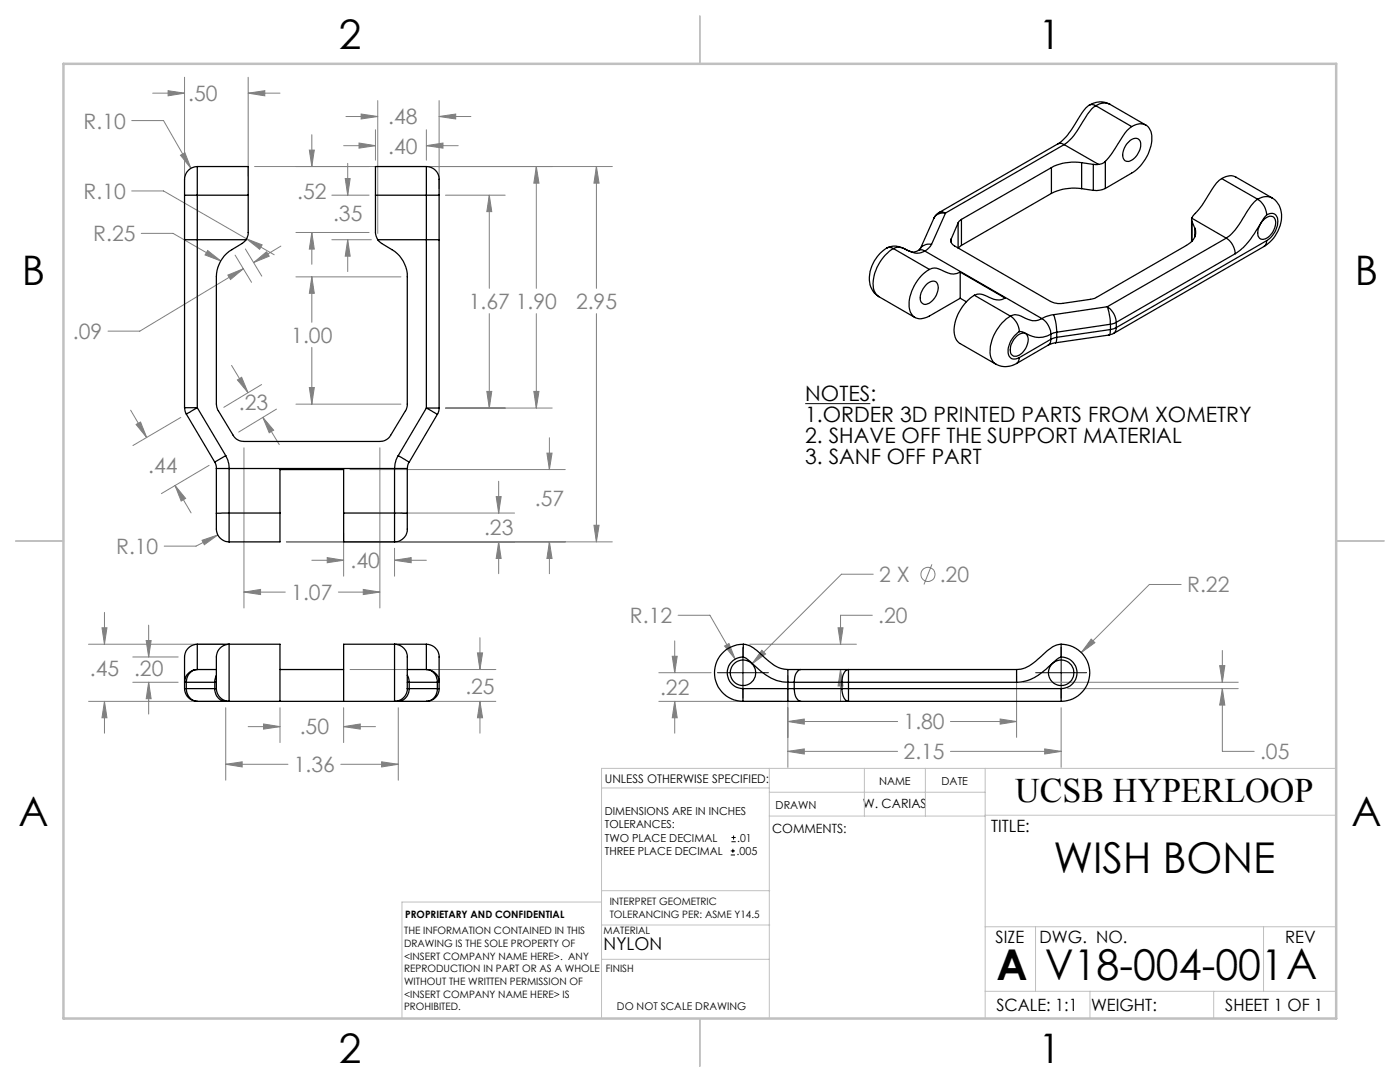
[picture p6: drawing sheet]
<svg xmlns="http://www.w3.org/2000/svg" width="279mm" height="216mm" viewBox="0 0 279 216" stroke-linecap="round" stroke-linejoin="round" font-family="sans-serif">
<defs><g id="words">
<g font-size="8.5">
<text x="210.2" y="174.2">WISH BONE</text>
<text x="198.9" y="195.5">A</text>
<text x="208.5" y="195.5">V18-004-001A</text>
</g>
<g font-size="8.1">
<text x="67.6" y="9.7">2</text>
<text x="207.3" y="9.7">1</text>
<text x="4.4" y="57">B</text>
<text x="270.4" y="57">B</text>
<text x="3.7" y="164.9">A</text>
<text x="269.7" y="164.9">A</text>
<text x="67.6" y="212.2">2</text>
<text x="207.3" y="212.2">1</text>
</g>
<text font-size="6.9" x="202.6" y="160.1">UCSB HYPERLOOP</text>
<g font-size="4.2" fill="#808080">
<text x="37.6" y="20.2">.50</text>
<text x="16.7" y="25.6">R.10</text>
<text x="77.5" y="24.8">.48</text>
<text x="77.5" y="30.6">.40</text>
<text x="16.7" y="39.7">R.10</text>
<text x="59.3" y="39.7">.52</text>
<text x="66.5" y="44.1">.35</text>
<text x="18.6" y="48.2">R.25</text>
<text x="93.6" y="61.6">1.67 1.90</text>
<text x="115" y="61.6">2.95</text>
<text x="14.5" y="67.7">.09</text>
<text x="58.1" y="68.4">1.00</text>
<text x="47.7" y="81.8">.23</text>
<text x="29.6" y="94.3">.44</text>
<text x="106.7" y="100.9">.57</text>
<text x="96.6" y="106.8">.23</text>
<text x="23.2" y="110.6">R.10</text>
<text x="70" y="113.4">.40</text>
<text x="58.1" y="119.7">1.07</text>
<text x="175.5" y="116.1">2 X</text>
<text x="187.5" y="116.2">.20</text>
<text x="236.9" y="118.2">R.22</text>
<text x="125.7" y="124.4">R.12</text>
<text x="175.3" y="124.4">.20</text>
<text x="17.9" y="134.8">.45 .20</text>
<text x="92.9" y="138.4">.25</text>
<text x="131.7" y="138.7">.22</text>
<text x="59.8" y="146.6">.50</text>
<text x="180.3" y="145.6">1.80</text>
<text x="58.6" y="154.1">1.36</text>
<text x="180.3" y="151.5">2.15</text>
<text x="251.5" y="151.5">.05</text>
</g>
<g font-size="4.2">
<text x="160.7" y="80.1">NOTES:</text>
<text x="160.7" y="84.3">1.ORDER 3D PRINTED PARTS FROM XOMETRY</text>
<text x="160.7" y="88.4">2. SHAVE OFF THE SUPPORT MATERIAL</text>
<text x="160.7" y="92.6">3. SANF OFF PART</text>
</g>
<text font-size="3.5" x="120.5" y="189.6">NYLON</text>
<g font-size="3.4">
<text x="197.8" y="166">TITLE:</text>
<text x="198.7" y="188.1">SIZE</text>
<text x="207.5" y="188.1">DWG. NO.</text>
<text x="256.5" y="188.2">REV</text>
<text x="198.8" y="201.7">SCALE: 1:1</text>
<text x="217.7" y="201.8">WEIGHT:</text>
<text x="244.5" y="201.7">SHEET 1 OF 1</text>
</g>
<g font-size="2.5">
<text x="172.2" y="161.3">W. CARIAS</text>
<text x="154.1" y="166.2">COMMENTS:</text>
</g>
<text font-size="2.4" x="120.7" y="156.2">UNLESS OTHERWISE SPECIFIED:</text>
<g font-size="2.2">
<text x="154.8" y="161.4">DRAWN</text>
<text x="175.4" y="156.6">NAME</text>
<text x="187.9" y="156.7">DATE</text>
<text x="120.7" y="162.6">DIMENSIONS ARE IN INCHES</text>
<text x="120.7" y="165.3">TOLERANCES:</text>
<text x="120.7" y="167.9">TWO PLACE DECIMAL</text>
<text x="147.1" y="167.9">.01</text>
<text x="120.7" y="170.6">THREE PLACE DECIMAL</text>
<text x="147" y="170.6">.005</text>
</g>
<text font-size="2.1" x="123.1" y="201.6">DO NOT SCALE DRAWING</text>
<g font-size="2">
<text x="80.9" y="183.1">PROPRIETARY AND CONFIDENTIAL</text>
<text x="121.7" y="180.6">INTERPRET GEOMETRIC</text>
<text x="121.7" y="183.1">TOLERANCING PER: ASME Y14.5</text>
<text x="80.6" y="186.4">THE INFORMATION CONTAINED IN THIS</text>
<text x="80.6" y="188.9">DRAWING IS THE SOLE PROPERTY OF</text>
<text x="80.6" y="191.5">&lt;INSERT COMPANY NAME HERE&gt;. ANY</text>
<text x="120.5" y="186.4">MATERIAL</text>
<text x="80.6" y="194">REPRODUCTION IN PART OR AS A WHOLE</text>
<text x="80.6" y="196.5">WITHOUT THE WRITTEN PERMISSION OF</text>
<text x="120.9" y="194">FINISH</text>
<text x="80.6" y="199">&lt;INSERT COMPANY NAME HERE&gt; IS</text>
<text x="80.6" y="201.6">PROHIBITED.</text>
</g>
</g></defs>
<g fill="none" stroke="#808080" stroke-width=".2">
<path d="M30.5 18.6h6.3M33.5 18.1l3.3 .5-3.3 .5zM36.8 15.4v22.3M49.5 18.6l3.3-.5v1zM49.5 15.4v19.7M49.5 18.6h6.4M26.3 38.1h6.3l22.1 12.7M26.3 24.1h6.3l5.5 9.5M36 31l.9-.5 1.2 3.1zM50.8 33.2h71.4M61.7 30h1l-.5 3.2zM62.2 26.9v6.3"/>
<path d="M66.2 38.9h7.5M68.6 29.1h6.3M68.9 35.6h1l-.5 3.3zM69 23.2h6.4M69.4 32.6v6.3M71.6 28.5l3.3 .6-3.3 .5zM72.1 22.8l3.3 .4-3.3 .5zM74.9 25.9v6.1M75.4 20.1v26.5M85.1 25.9v6.1M85.1 29.1h6.3M85.1 29.1l3.3-.6v1.1z"/>
<path d="M87.6 20.1v17.6M87.6 23.2h6.4M87.6 23.2l3.3-.4v.9zM88.9 38.9h11.9M97.6 38.9v18.6M97.6 38.9l.5 3.3h-.9zM107 33.2v24.3M107 33.2l.6 3.3h-1.1zM119 33.2v24.3M119 33.2l.6 3.3h-1.1zM28.2 46.6h6.3l9.6 5.5M41.5 50l2.6 2.1-3.2-1.2z"/>
<path d="M45.5 54.9l3.1-1.3-2.6 2.2zM46.9 50.9l3.3 5.4M48.6 53.6l-20.7 12.5h-6.3M49 49.7l3.2 5.4M49.2 47.7l3.1 1.2-.5 .8zM50.6 52.4l2.6-2.2 .5 .9zM56.1 49.1l-5.5 3.3M59.1 46.4h14.6M59.1 55.2h20.9M62.2 46.4v6.3M62.2 55.2v9.1M62.2 46.4l.5 3.3h-1z"/>
<path d="M62.2 55.2l.5 3.3h-1zM66.2 47.8h7.9M69.4 47.8v6.4M69.4 47.8l.5 3.3h-1zM46.2 72.9l3.3 5.5M47.4 75.8l.8-.5 1.3 3.1zM52.2 76.7l-7.5 4.6M61.7 77.3h1l-.5 3.3zM62.2 69.3v11.3M97.2 78.1h.9l-.5 3.3zM97.6 62.6v18.8M106.5 78.1h1.1l-.6 3.3z"/>
<path d="M107 62.6v18.8M119 62.6v45.5M26.1 81.8l3.2 5.5M27.2 84.7l.8-.5 1.3 3.1zM34.9 96.9l2.1 2.5-.8 .6zM34.9 96.9l3.2 5.4M36.1 83.3l-9.6 5.6M41.7 92.9l-9.5 5.6M48.7 89.4v31.9M52.5 83.3l2.1 2.5-.9 .6zM52.5 83.3l3.2 5.4M55.2 81.6l-7.6 4.6"/>
<path d="M59.1 80.6h20.9M69.8 93.7h43M75.8 89.4v31.9M88.9 81.4h21.3M99 99.1h1l-.5 3.3zM99.5 96v6.4M109.1 90.4h1.1l-.6 3.3zM109.6 87.3v6.4M40.3 107.8l3.2-1-2.7 1.9zM43.5 106.8l-4.4 2.2h-6.3M48.7 118.1h8.2M48.7 118.1l3.3-.5v1z"/>
<path d="M57.1 108.1h65.1M62.2 111.8h6.4M65.3 111.3l3.3 .5-3.3 .5zM67.5 118.1h8.3M68.6 106.3v8.7M72.5 117.6l3.3 .5-3.3 .5zM78.7 109.4v5.6M78.7 111.8h6.4M78.7 111.8l3.4-.5v1zM80 102.4h22.7M99.5 108.1v6.4M99.5 108.1l.5 3.3h-1z"/>
<path d="M109.6 108.1v6.4M109.6 108.1l.6 3.3h-1.1zM118.5 104.8h1.1l-.6 3.3zM174.3 114.6h-6.4l-17.8 17.9M186 112.6l-1.6 4M235.7 116.6h-6.3l-13.6 13.6M17.7 139.9h26.7M17.7 128.6h26.7M20.4 125.3h.9l-.5 3.3zM20.8 122.2v6.4M20.8 139.9v6.4M20.8 139.9l.5 3.3h-.9z"/>
<path d="M26.5 136.1h9.1M26.5 131.1h9.1M29.2 127.8h1l-.5 3.3zM29.7 124.7v6.4M29.7 136.1v6.4M29.7 136.1l.5 3.3h-1zM69.8 133.6h29.2M80.8 139.9h18.2M95.3 130.3h1l-.5 3.3zM95.8 127.2v6.4M95.8 139.9v6.4M95.8 139.9l.5 3.3h-1z"/>
<path d="M131.5 139.9h24.5M131.5 134.2h10.4M134.2 131h.9l-.4 3.2zM134.7 139.9l.4 3.3h-.9zM134.7 127.9v6.3M134.7 139.9v6.4M135.3 122.8h6.4l5 8.7M144.6 128.9l.9-.5 1.2 3.1zM149.6 128.6h21.3M152 129.8l.8 .7-2.7 2zM157.2 134.9v18.2M167.3 125.3h.9l-.5 3.3z"/>
<path d="M167.7 133.6l.5 3.3h-.9zM167.7 133.6v6.3M174.1 122.8h-6.4v5.8M202.9 134.9v12.2M204.2 136.1h42.9M213 137.4h34.1M217.8 127.5l.7 .7-2.7 2zM243.4 132.8h1l-.5 3.3zM243.9 137.4l.5 3.3h-1zM243.9 137.4v12.5h6.4M243.9 129.8v6.3M45 152.5l3.3-.5v1z"/>
<path d="M45 141.2v14.5M45 152.5h12.5M49.5 145h6.4M52.6 144.5l3.3 .5-3.3 .5zM55.9 141.2v7M68 152.5h11.5M68.6 141.2v7M68.6 145h6.3M68.6 145l3.3-.5v1zM76.2 152l3.3 .5-3.3 .5zM79.5 141.2v14.5M157.2 144l3.3-.5v1z"/>
<path d="M157.2 149.9l3.3-.5v1.1zM157.2 144h21.9M157.2 149.9h21.9M189.7 144h13.2M189.7 149.9h22.1M199.6 143.5l3.3 .5-3.3 .5zM208.5 149.4l3.3 .5-3.3 .6zM211.8 141.2v11.9"/>
<circle cx="185.2" cy="114.6" r="1.41"/>
</g>
<path d="M160.7 80.5h13M143.2 134.2h10.2M148.3 129.2v10.1M206.7 134.2h10.2M211.8 129.2v10.1M145.8 170.6h.9M145.8 169.8h.9M146 168h.8M146 167.1h.8M146.3 169.4v.8M146.4 166.7v.8" fill="none" stroke="#000" stroke-width=".2"/>
<g fill="none" stroke="#c0c0c0" stroke-width=".2">
<path d="M120.1 157.2h33.4M153.5 153.3v49.9M153.5 158.1h43.1M172.5 153.3v9.5M184.7 153.3v9.5M196.6 153.3v49.9M266.7 153.3h-146.6v49.9M120.1 177.7h33.5M120.1 180h-39.9v23.2M153.5 162.8h43.1M196.6 162.7h70.1M120.1 191.4h33.4"/>
<path d="M120.1 184.6h33.5M196.6 197.8h70.1M196.6 184.9h70.1M206.7 184.9v12.9M217.5 197.8v5.4M242.2 197.8v5.4M252.2 184.9v12.9"/>
</g>
<path d="M139.7 3.2v9.5M3.1 107.9h9.6M266.7 107.9h9.5M139.7 203.2v9.6" fill="none" stroke="#c0c0c0" stroke-width=".25"/>
<path d="M12.7 12.7h254v190.5h-254z" fill="none" stroke="#c0c0c0" stroke-width=".5"/>
<path d="M95.8 139.9l.5 3.3h-1zM95.3 130.3h1l-.5 3.3zM20.8 139.9l.5 3.3h-.9zM20.4 125.3h.9l-.5 3.3zM29.7 136.1l.5 3.3h-1zM29.2 127.8h1l-.5 3.3zM76.2 152l3.3 .5-3.3 .5zM45 152.5l3.3-.5v1zM52.6 144.5l3.3 .5-3.3 .5zM68.6 145l3.3-.5v1zM97.6 38.9l.5 3.3h-.9zM97.2 78.1h.9l-.5 3.3zM109.6 108.1l.6 3.3h-1.1zM109.1 90.4h1.1l-.6 3.3zM65.3 111.3l3.3 .5-3.3 .5zM78.7 111.8l3.4-.5v1zM99.5 108.1l.5 3.3h-1zM99 99.1h1l-.5 3.3zM62.2 46.4l.5 3.3h-1zM61.7 30h1l-.5 3.2zM34.9 96.9l2.1 2.5-.8 .6zM27.2 84.7l.8-.5 1.3 3.1zM62.2 55.2l.5 3.3h-1zM61.7 77.3h1l-.5 3.3zM41.5 50l-.6 .9 3.2 1.2zM69.4 47.8l.5 3.3h-1zM68.9 35.6h1l-.5 3.3zM85.1 29.1l3.3-.6v1.1zM71.6 28.5l3.3 .6-3.3 .5zM72.1 22.8l3.3 .4-3.3 .5zM87.6 23.2l3.3-.4v.9zM119 33.2l.6 3.3h-1.1zM118.5 104.8h1.1l-.6 3.3zM106.5 78.1h1.1l-.6 3.3zM107 33.2l.6 3.3h-1.1zM52.5 83.3l2.1 2.5-.9 .6zM47.4 75.8l.8-.5 1.3 3.1zM45.5 54.9l3.1-1.3-2.6 2.2zM50.6 52.4l2.6-2.2 .5 .9zM49.2 47.7l2.6 2 .5-.8zM33.5 18.1l3.3 .5-3.3 .5zM49.5 18.6l3.3-.5v1zM36 31l2.1 2.6-1.2-3.1zM40.3 107.8l.5 .9 2.7-1.9zM72.5 117.6l3.3 .5-3.3 .5zM48.7 118.1l3.3-.5v1zM217.8 127.5l-2 2.7 2.7-2zM152 129.8l-1.9 2.7 2.7-2zM157.2 144l3.3-.5v1zM199.6 143.5l3.3 .5-3.3 .5zM208.5 149.4l3.3 .5-3.3 .6zM157.2 149.9l3.3-.5v1.1zM167.3 125.3h.9l-.5 3.3zM167.7 133.6l.5 3.3h-.9zM243.9 137.4l.5 3.3h-1zM243.4 132.8h1l-.5 3.3zM134.7 139.9l.4 3.3h-.9zM134.2 131h.9l-.4 3.2zM144.6 128.9l2.1 2.6-1.2-3.1z" fill="#808080"/>
<g fill="none" stroke="#000" stroke-width=".25">
<path d="M36.8 38.9v8.9M36.8 38.9h2.6M39.4 33.2a2.92 2.92 0 0 0-2.6 3.7v2M39.4 38.9v8.9M39.4 33.2h10.1v5.7M39.4 33.2v5.7M39.4 38.9h10.1M49.5 38.9v6.5a3.3 3.3 0 0 1-.4 2.4M74.9 38.9v6.5a3.6 3.6 0 0 0 .5 2.4M74.9 38.9h10.2M85.1 33.2a2.69 2.69 0 0 1 2.5 3.3v2.4M85.1 38.9v8.9"/>
<path d="M85.1 38.9h2.5M85.1 33.2h-10.2v5.7M85.1 33.2v5.7M87.6 38.9v8.9M209.8 33.4l-17.9 10.4M209.8 33.4v5.2M209.8 38.6l-17.9 10.4M211.1 28.7l.7-.1 .6 .3M211.1 28.7l-23.7 13.7M212.4 28.9l-23.7 13.6M212.4 28.9l6.9 3.9M215.9 32.5a9.8 9.8 0 0 0-6.1 .9"/>
<path d="M215.9 37.6a10.1 10.1 0 0 0-6.1 1M215.9 32.5l2.3 .3M215.9 32.5v5.1M215.9 37.6l2.3 .4M217.4 21a6.6 6.6 0 0 0-2.2 2.7 12.3 12.3 0 0 1-4.1 5M217.4 21l.4-.2 .9 .3M218.2 32.8h1.1M218.2 32.8v5.2M218.7 21.1l-.4 .3a38.7 38.7 0 0 0-4 5.7l-1.9 1.8M218.7 21.1l7.1 4.2M220.6 32.2l-.6 .4-.7 .2M220.6 37.6a4.5 4.5 0 0 1-2.4 .4"/>
<path d="M220.6 32.2v5.4M221.5 20.8a3.9 3.9 0 0 0-4.1 .2M221.5 20.8a2.86 2.86 0 0 0-2.8 .3M221.5 20.8l7.2 4.2M225 28.5a1.51 1.51 0 0 1 2.5-.5 3.4 3.4 0 0 1-2.5 4.2 1.31 1.31 0 0 1-.8-2l.4-1zM225.8 25.3a10.1 10.1 0 0 0-2.7 3.5l-1.2 1.8-1.3 1.6M225.8 25.3a2.45 2.45 0 0 1 2.9-.3 2.45 2.45 0 0 1 1.2 2.6 8.8 8.8 0 0 1-4.1 6.9l-5.2 3.1M243.8 35.6a10.6 10.6 0 0 0-2.8 3.6l-1.1 1.8-2.1 2.5M243.8 35.6a2.71 2.71 0 0 1 2.9-.3l7.2 4.2a2.93 2.93 0 0 0-2.9 .3M243.8 35.6l7.2 4.2M251 39.8l-1.4 1.4-1.9 2.9a10.4 10.4 0 0 1-3 3.4M251 39.8a4 4 0 0 1 1.8 3.1"/>
<path d="M253.9 39.5a4.6 4.6 0 0 1 1.4 6 6.9 6.9 0 0 1-3 3.7M36.8 47.8h2.6M36.8 47.8v33.6M39.4 47.8h9.7M39.4 47.8v33.6M49.1 47.8l-.8 .8a9.5 9.5 0 0 0-3.9 3l-.9 1.7-.3 1.9v25.4l.3 1.2 3 5.1a2.44 2.44 0 0 0 2.2 1.2h27.1a2.44 2.44 0 0 0 2.2-1.2l3-5.1 .3-.8v-25.8a6.2 6.2 0 0 0-3.1-5.4l-2.1-1.3-.7-.7M75.4 47.8h9.7M85.1 47.8h2.5M85.1 47.8v33.6M87.6 47.8v33.6M175.4 59.2l7.2 4.2M177 49.5a7.1 7.1 0 0 0-3.2 7.8l.6 1.1 1 .8"/>
<path d="M177 49.5a4.1 4.1 0 0 1 4.3 .5 2.15 2.15 0 0 0 2.2-.1l.5-.1 .6 .3M177 49.5l.5-.1 .8 .2M178.3 49.6a2.5 2.5 0 0 1 2.5 .2 3.4 3.4 0 0 0 3.8 .3M178.3 49.6a8.3 8.3 0 0 0-3.9 8.3l.4 .7 .6 .6M178.3 49.6l7.2 4.2M183.6 49.7l-.3 .3M184.6 50.1l23.3 13.5M184.9 56.8a1.37 1.37 0 0 1 2.1-.2 3.4 3.4 0 0 1-2.4 4.1 1.21 1.21 0 0 1-.9-1.6l.5-1.4zM185.5 53.8a2.58 2.58 0 0 1 2.7 .2l.5 .3a2.94 2.94 0 0 0 2.9 0M185.5 53.8a8.5 8.5 0 0 0-4 7.8 2.27 2.27 0 0 0 3.5 1.7l6.6-3.8M185.9 48.8l-.3 .5-1 .8M186.4 43.6l-2.8 6.1a2.17 2.17 0 0 1 2.3-.9"/>
<path d="M187.4 42.4l-.6 .5-.4 .7M187.4 42.4l.5-.1 .8 .2M188.7 42.5a2.2 2.2 0 0 0-2.3 1.1M188.7 42.5l-2.8 6.3M189.8 47.7v.7M191.2 44.5l-1.4 3.2M191.2 44.5v5M191.6 54.3l9 5.2a3.4 3.4 0 0 1-3.6-.4 2.72 2.72 0 0 0-2.5-.2M191.6 54.3v5.2M191.6 59.5l1.3 .7M191.9 43.8l-.7 .7M191.9 49l-.6 .5"/>
<path d="M191.9 43.8v5.2M194.5 58.9a8.6 8.6 0 0 0-4 7.9l.4 1.1 .5 .5 7.4 4.3M194.5 58.9l7.1 4.2M237.8 43.8v4.4M237.8 43.5l.1 .7M237.8 43.5l6.9 4M237.9 44.2l.5 1.3M237.9 44.2v3.9M238.4 45.5a2.73 2.73 0 0 1-1.6 3.5l-18.4 10.5-6.3 1a4.5 4.5 0 0 1-2.4-.4l-19.2-11a1.14 1.14 0 0 1-.7-1.4M238.4 45.5v1.8M244.7 47.5a4 4 0 0 1 1.8 3.1M244.7 47.5l-23.7 13.7"/>
<path d="M246.5 50.6l-23.7 13.7M252 44.1a1.71 1.71 0 0 1 2.2-.7 3.2 3.2 0 0 1-1.1 3.9 1.19 1.19 0 0 1-1.6 .4 1.19 1.19 0 0 1-.5-1.6l.4-1zM252.3 49.2l-30 17.3M252.8 42.9l-.3 .3a28.8 28.8 0 0 1-4.8 6.6l-1.2 .8M252.8 42.9a1.36 1.36 0 0 1 1.6-.2 1.36 1.36 0 0 1 .6 1.5 4.7 4.7 0 0 1-2.2 3.8M252.8 48l-.2 .9-.3 .3M252.8 48l-30 17.4M201.6 63.1a3.8 3.8 0 0 1 1.8 3.1M201.6 63.1a2.84 2.84 0 0 1 3.1 .4 3.2 3.2 0 0 0 3.2 .1M201.6 63.1a8.3 8.3 0 0 0-3.8 8.3l.5 1 .5 .3M202.8 67.1a1.38 1.38 0 0 1 2.2-.2 3.3 3.3 0 0 1-2.4 4.2 1.12 1.12 0 0 1-1-1.6l.2-.7 .3-.7zM202.9 72.5a4.1 4.1 0 0 1-4.1 .2"/>
<path d="M203.4 66.2a4.5 4.5 0 0 0-2 4.8 1.35 1.35 0 0 0 2 .4M203.4 66.2l1 .2a4.9 4.9 0 0 0 5.3 .3M203.4 71.4l-.2 .8-.3 .3M207.9 63.6a4 4 0 0 1 1.8 3.1M209.2 68.9l-6.3 3.6M209.7 67.7v.6l-.5 .6M209.7 67.7l-6.3 3.7M209.7 66.7v1M210.3 62.8l.4 1.6 .2 1.9M210.3 62.8l-1.3 .3-1.1 .5M210.6 68.4l-1.4 .5M210.9 66.3l-1.2 .4"/>
<path d="M210.9 67.3l-1.2 .4M210.9 67.3l-.1 .8-.2 .3M210.9 66.3v1M221 61.2l.5 2 .1 1.5M221 61.2a4 4 0 0 1 1.8 3.1M221 61.2l-10.7 1.6M221.3 66.9l-10.7 1.5M221.6 65.8l-.1 .7-.2 .4M221.6 64.7l-10.7 1.6M221.6 65.8l-10.7 1.5M221.6 64.7v1.1M222.3 66.5l-1 .4"/>
<path d="M222.8 64.3l-1.2 .4M222.8 65.4l-1.2 .4M222.8 65.4l-.1 .6-.4 .5M222.8 64.3v1.1M36.8 81.4h2.6M36.8 81.4l.4 1.2M37.2 82.6l5.7 9.6M39.4 81.4l-2.2 1.2M39.4 81.4l5.6 9.5M42.9 92.2l.3 1.3M43.2 93.5v8.9M43.2 93.5h2.5"/>
<path d="M45 90.9a5.4 5.4 0 0 1 .7 2.6M45 90.9l-2.1 1.3M45.7 93.5v8.9M45.7 93.5h33M78.7 93.5v8.9M78.7 93.5h2.6M79.5 90.9a5.5 5.5 0 0 0-.8 2.6M79.5 90.9l2.2 1.3M81.3 93.5v8.9M81.7 92.2l-.3 .5-.1 .8M85.1 81.4h2.5M85.1 81.4l2.2 1.3"/>
<path d="M85.1 81.4l-5.6 9.5M87.3 82.7l-5.6 9.5M87.6 81.4v.7l-.3 .6M43.2 102.4v2.1a2.92 2.92 0 0 0 2.5 3.6M45.7 102.4h-2.5M45.7 102.4v5.7M45.7 102.4h10.2M55.9 102.4v-8.7h12.7v8.7M55.9 102.4v5.7h-10.2M68.6 102.4v5.7h10.1M68.6 102.4h10.1M78.7 102.4h2.6"/>
<path d="M78.7 102.4v5.7M81.3 102.4v2.7a2.56 2.56 0 0 1-2.6 3M36.8 137.4a2.59 2.59 0 0 0 2.6 2.5M36.8 137.4h.4M36.8 136.1h.4M36.8 136.1v1.3M37.2 137.4a2.43 2.43 0 0 0 2.2 2.5M37.2 136.1h5.7M37.2 137.4h5.7M37.2 136.1v1.3M39.4 128.6h16.5v11.3M39.4 133.6a2.43 2.43 0 0 0-2.2 2.5"/>
<path d="M39.4 133.6a2.59 2.59 0 0 0-2.6 2.5M39.4 128.6v5M39.4 128.6a2.75 2.75 0 0 0-2.6 3.4v4.1M39.4 139.9h5.6M39.4 133.6h3.8M42.9 137.4h.3M42.9 136.1h.3M42.9 137.4a2.37 2.37 0 0 0 2.1 2.5M42.9 136.1v1.3M43.2 137.4v-5.2a2.92 2.92 0 0 1 2.5-3.6v11.3M43.2 137.4a2.59 2.59 0 0 0 2.5 2.5M43.2 134.8l-.3 1.3"/>
<path d="M45 139.9h.7M45.7 139.9h33M55.9 133.6h12.7M78.7 139.9h.8M79.5 139.9h5.6M81.3 137.4v-5.5a2.62 2.62 0 0 0-2.6-3.3v11.3M81.3 137.4a2.53 2.53 0 0 1-2.6 2.5M81.3 137.4h.4M81.3 136.1h.4M81.3 134.7l.3 .7 .1 .7M81.3 133.6h3.8M81.7 137.4a2.43 2.43 0 0 1-2.2 2.5"/>
<path d="M81.7 136.1v1.3M81.7 136.1h5.6M81.7 137.4h5.6M85.1 128.6h-16.5v11.3M85.1 133.6a2.37 2.37 0 0 1 2.2 2.5M85.1 133.6a2.53 2.53 0 0 1 2.5 2.5M85.1 128.6v5M85.1 128.6a2.63 2.63 0 0 1 2.5 3.2v4.3M87.3 137.4a2.37 2.37 0 0 1-2.2 2.5M87.3 136.1h.3M87.3 137.4h.3M87.3 136.1v1.3"/>
<path d="M87.6 137.4a2.53 2.53 0 0 1-2.5 2.5M87.6 136.1v1.3M148.3 137.4v2.5M148.3 139.9h8.9M148.3 137.4h8.9M148.3 131.1l.5 .2 1.4 1.2a11.5 11.5 0 0 0 6 3.6h1M148.3 131.1a3.2 3.2 0 0 0-3.2 3.1 3.2 3.2 0 0 0 3.2 3.2M148.3 128.6a6 6 0 0 1 3.6 2 8.5 8.5 0 0 0 4.3 2.9l1 .1M148.3 128.6v2.5M148.3 128.6a5.7 5.7 0 0 0-5.7 5.6 5.7 5.7 0 0 0 5.7 5.7M157.2 136.1h1.3M157.2 133.6v2.5"/>
<path d="M157.2 133.6h2.6M157.2 137.4h1.3M157.2 137.4v2.5M157.2 139.9h2.6M157.2 136.1v1.3M158.5 137.4a2.27 2.27 0 0 0 1.3 2.5M158.5 136.1h9.5M158.5 137.4h9.5M158.5 136.1v1.3M159.8 133.6a2.27 2.27 0 0 0-1.3 2.5M159.8 139.9h52M159.8 133.6h43.1"/>
<path d="M168 137.4a2.27 2.27 0 0 0 1.3 2.5v-2.5M168 136.1a2.63 2.63 0 0 1 1.1-2.5h.2v2.5M168 137.4h1.3M168 136.1h1.3M168 136.1v1.3M169.3 136.1h33.6M169.3 137.4h42.5M169.3 136.1v1.3M202.9 133.6v2.5M211.8 131.1a3.2 3.2 0 0 1 3.1 3.1 3.2 3.2 0 0 1-3.1 3.2M211.8 128.6v2.5M211.8 128.6a5.7 5.7 0 0 1 5.7 5.6 5.7 5.7 0 0 1-5.7 5.7"/>
<path d="M211.8 137.4v2.5M211.8 131.1a4.6 4.6 0 0 0-2.1 1.5 10.2 10.2 0 0 1-6.1 3.5h-.7M211.8 128.6a4.9 4.9 0 0 0-3.3 1.7 11.1 11.1 0 0 1-4.8 3.2l-.8 .1"/>
<circle cx="148.3" cy="134.3" r="2.55"/>
<circle cx="211.8" cy="134.3" r="2.55"/>
</g>
<use href="#words"/>
</svg>
